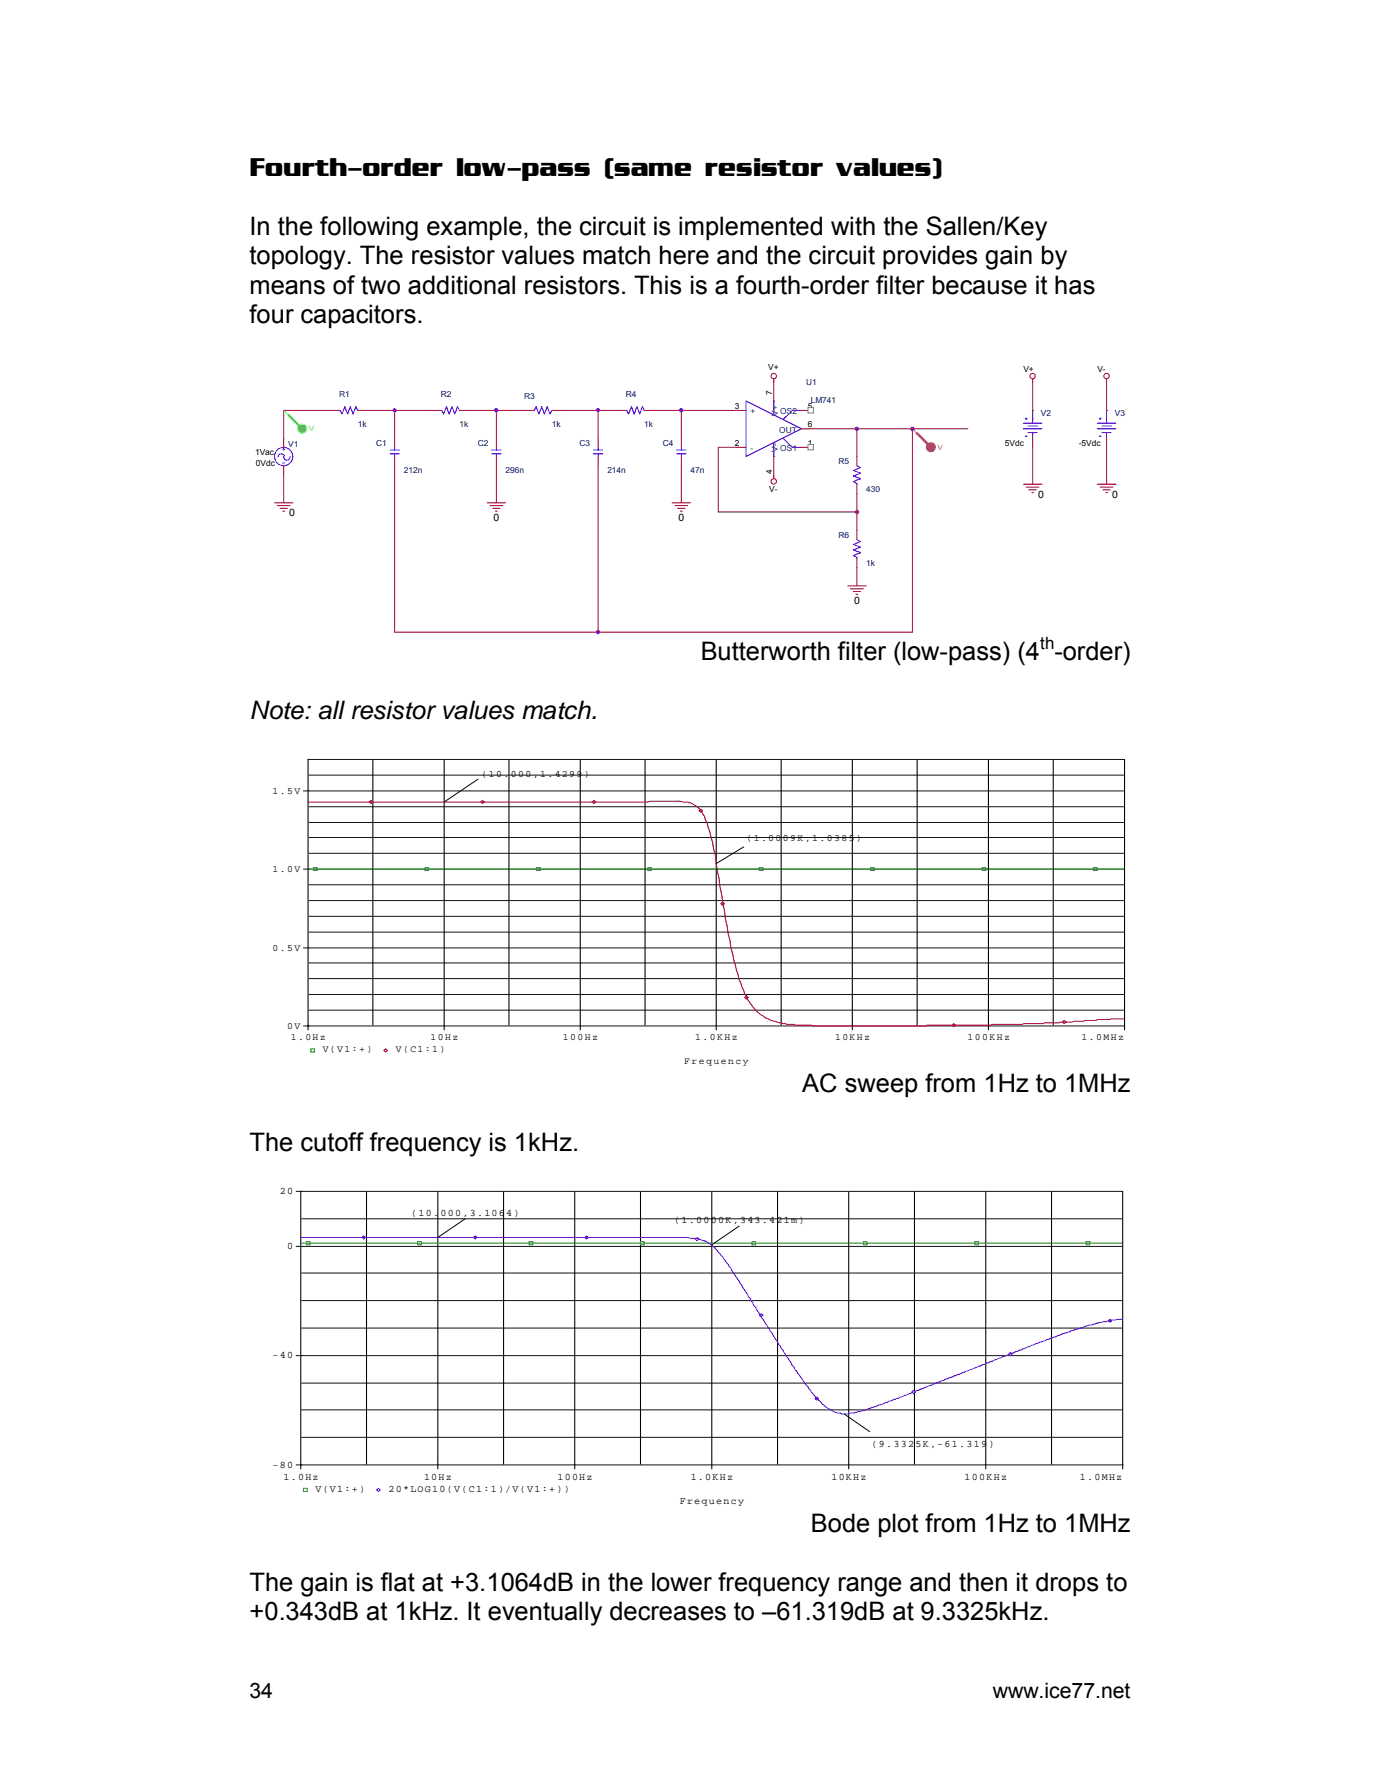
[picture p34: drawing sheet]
<svg xmlns="http://www.w3.org/2000/svg" width="216mm" height="279mm" viewBox="0 0 216 279" stroke-linecap="round" stroke-linejoin="round" font-family="sans-serif">
<defs><g id="words">
<g font-size="4">
<text x="39" y="27.5">Fourth-order low-pass (same resistor values)</text>
<text x="39" y="36.8">In the following example, the circuit is implemented with the Sallen/Key</text>
<text x="39" y="41.4">topology. The resistor values match here and the circuit provides gain by</text>
<text x="39" y="46">means of two additional resistors. This is a fourth-order filter because it has</text>
<text x="39" y="50.5">four capacitors.</text>
<text x="109.6" y="103.4">Butterworth filter (low-pass) (4 -order)</text>
<text x="39" y="112.6">Note: all resistor values match.</text>
<text x="125.5" y="171">AC sweep from 1Hz to 1MHz</text>
<text x="39" y="180.1">The cutoff frequency is 1kHz.</text>
<text x="126.9" y="239.8">Bode plot from 1Hz to 1MHz</text>
<text x="39" y="249">The gain is flat at +3.1064dB in the lower frequency range and then it drops to</text>
<text x="39" y="253.6">+0.343dB at 1kHz. It eventually decreases to –61.319dB at 9.3325kHz.</text>
</g>
<g font-size="3.3">
<text x="39" y="265.7">34</text>
<text x="155.3" y="265.7">www.ice77.net</text>
</g>
<text font-size="2.6" x="162.8" y="101.5">th</text>
<g font-size="1.6">
<text x="162.4" y="78">0</text>
<text x="174" y="78">0</text>
<text x="45.3" y="80.8">0</text>
<text x="77.2" y="81.6">0</text>
<text x="106.2" y="81.6">0</text>
<text x="133.6" y="94.6">0</text>
<text x="43.8" y="186.9">20</text>
<text x="64.3" y="190.3">(10.000,3.1064)</text>
<text x="105.5" y="191.5">(1.0000K,343.421m)</text>
<text x="44.9" y="195.5">0</text>
<text x="42.6" y="212.6">-40</text>
<text x="136.4" y="226.4">(9.3325K,-61.319)</text>
<text x="42.6" y="229.7">-80</text>
<text x="44.3" y="231.6">1.0Hz</text>
<text x="49.3" y="233.5">V(V1:+)</text>
<text x="60.8" y="233.5">20*LOG10(V(C1:1)/V(V1:+))</text>
<text x="66.3" y="231.6">10Hz</text>
<text x="87.2" y="231.6">100Hz</text>
<text x="108.1" y="231.6">1.0KHz</text>
<text x="130.1" y="231.6">10KHz</text>
<text x="150.9" y="231.6">100KHz</text>
<text x="168.9" y="231.6">1.0MHz</text>
<text x="106.3" y="235.4">Frequency</text>
</g>
<g font-size="1.5">
<text x="42.6" y="124.2">1.5V</text>
<text x="75.4" y="121.6">(10.000,1.4299)</text>
<text x="116.8" y="131.6">(1.0009K,1.0385)</text>
<text x="42.6" y="136.4">1.0V</text>
<text x="42.6" y="148.8">0.5V</text>
<text x="44.9" y="161">0V</text>
<text x="45.5" y="162.9">1.0Hz</text>
<text x="50.5" y="164.7">V(V1:+)</text>
<text x="61.9" y="164.7">V(C1:1)</text>
<text x="67.4" y="162.9">10Hz</text>
<text x="88.1" y="162.9">100Hz</text>
<text x="107.1" y="166.6">Frequency</text>
<text x="108.8" y="162.9">1.0KHz</text>
<text x="130.6" y="162.9">10KHz</text>
<text x="151.4" y="162.9">100KHz</text>
<text x="169.2" y="162.9">1.0MHz</text>
</g>
<g font-size="1.3">
<text x="120.2" y="57.9">V+</text>
<text x="160.1" y="58.2">V+</text>
<text x="171.7" y="58.2">V-</text>
<text x="115" y="64">3</text>
<text x="120.8" y="61.8" transform="rotate(-90 120.8 61.8)">7</text>
<text x="126.4" y="64">5</text>
<text x="39.9" y="71.2">1Vac</text>
<text x="115" y="69.8">2</text>
<text x="126.4" y="66.9">6</text>
<text x="126.4" y="69.8">1</text>
<text x="157.2" y="69.8">5Vdc</text>
<text x="168.8" y="69.8">-5Vdc</text>
<text x="40" y="72.9">0Vdc</text>
<text x="120.3" y="77">V-</text>
<text x="120.8" y="74.2" transform="rotate(-90 120.8 74.2)">4</text>
</g>
<g font-size="1.3" fill="#000080">
<text x="53.1" y="62.1">R1</text>
<text x="69" y="62.1">R2</text>
<text x="82" y="62.5">R3</text>
<text x="97.9" y="62.1">R4</text>
<text x="126.1" y="60.2">U1</text>
<text x="126.8" y="63.1">LM741</text>
<text x="162.9" y="65.1">V2</text>
<text x="174.4" y="65.1">V3</text>
<text x="45.1" y="69.9">V1</text>
<text x="56" y="66.9">1k</text>
<text x="58.8" y="69.8">C1</text>
<text x="71.9" y="66.9">1k</text>
<text x="74.8" y="69.8">C2</text>
<text x="86.3" y="66.9">1k</text>
<text x="90.7" y="69.8">C3</text>
<text x="100.8" y="66.9">1k</text>
<text x="103.7" y="69.8">C4</text>
<text x="63.2" y="74.1">212n</text>
<text x="79.1" y="74.1">296n</text>
<text x="95" y="74.1">214n</text>
<text x="108" y="74.1">47n</text>
<text x="131.2" y="72.6">R5</text>
<text x="135.5" y="77">430</text>
<text x="131.2" y="84.2">R6</text>
<text x="135.5" y="88.6">1k</text>
</g>
<g font-size="1.3" fill="#004080">
<text x="117.4" y="64.8">+</text>
<text x="121.7" y="65.1" transform="rotate(-90 121.7 65.1)">V+</text>
<text x="122.1" y="64.8">OS2</text>
<text x="117.4" y="70.6">-</text>
<text x="121.7" y="70.7" transform="rotate(-90 121.7 70.7)">V-</text>
<text x="121.9" y="67.7">OUT</text>
<text x="122.1" y="70.6">OS1</text>
</g>
<text font-size="1.2" fill="#5f5" x="48.3" y="67.5">V</text>
<text font-size="1.2" fill="#f55" x="146.7" y="70.4">V</text>
</g></defs>
<circle cx="145.6" cy="70" r=".71" fill="#f55" stroke="#f55" stroke-width=".16"/>
<path d="M142.7 67.1l2.9 2.9" fill="none" stroke="#f55" stroke-width=".16"/>
<path d="M143.5 67.8l2.1 2.2" fill="none" stroke="#f55" stroke-width=".43"/>
<path d="M116.7 62.8l8.7 4.3-8.7 4.4zM121.1 62.8v2.2M121.1 69.3v2.2M122.5 68.6l1.5 1.4h1.4M125.4 64.2h-1.4l-1.5 1.5M134.1 72.9l.5 .3-1.1 .4 1.1 .5-1.1 .4 1.1 .4-1.1 .5 .6 .3v.1M134.1 84.5l.5 .3-1.1 .4 1.1 .4-1.1 .5 1.1 .4-1.1 .5 .6 .2v.2" fill="none" stroke="#00f" stroke-width=".16"/>
<g fill="none" stroke="#f00" stroke-width=".16">
<path d="M161.6 59.3v.6M173.1 59.3v.6M42.9 78.7h2.9M43.4 79.1h2M43.8 79.6h1.2M115.3 64.2h1.4M115.3 70h1.4M121.1 62.8h.1M121.1 71.5h.1M125.4 64.2h1.4M125.4 70h1.4M125.4 67.1h1.4"/>
<path d="M134.1 71.5v1.4M134.1 75.8v1.5M44.2 80h.3M134.1 83v1.5M134.1 87.4v1.4"/>
<circle cx="161.5" cy="58.9" r=".43"/>
<circle cx="173.1" cy="58.9" r=".43"/>
</g>
<path d="M57.4 64.2h4.3M77.7 72.9v5.8M93.6 64.2h2.9M134.1 67.1v4.4M161.6 70v5.8M134.1 88.8v2.9" fill="none" stroke="#800040" stroke-width=".16"/>
<g fill="#fff" stroke="#808080" stroke-width=".16">
<path d="M126.4 69.6h.9v.8h-.9z" fill-rule="evenodd"/>
<path d="M126.4 63.8h.9v.8h-.9z" fill-rule="evenodd"/>
</g>
<g fill="none" stroke="#800040" stroke-width=".16">
<path d="M121.1 59.9v2.9M161.6 59.9v4.3M173.1 59.9v4.3M44.4 74.4v4.3M51.6 64.2h-7.2v4.4M67.5 64.2h-5.8v4.4M73.3 64.2h8.7M77.7 64.2v4.4M87.8 64.2h5.8v4.4M93.6 72.9v26.1M102.3 64.2h13M106.6 64.2v4.4"/>
<path d="M106.6 72.9v5.8M115.3 70h-2.9v10.1h21.7M121.1 71.5v2.9M126.8 67.1h24.6M134.1 77.3v5.7M142.7 67.1v31.9h-81v-26.1M173.1 70v5.8"/>
</g>
<g fill="#f0f" stroke="#f0f" stroke-width=".16">
<circle cx="134.1" cy="80.1" r=".28"/>
<circle cx="142.7" cy="67.1" r=".28"/>
<circle cx="134.1" cy="67.1" r=".28"/>
<circle cx="93.6" cy="98.9" r=".28"/>
<circle cx="77.7" cy="64.2" r=".28"/>
<circle cx="93.6" cy="64.2" r=".28"/>
<circle cx="106.6" cy="64.2" r=".28"/>
<circle cx="61.7" cy="64.2" r=".28"/>
</g>
<g fill="none" stroke="#00f" stroke-width=".16">
<path d="M44.2 72.5h.3M44.2 70.3h.3M44.4 70.2v.2M44.5 71.4a.5 .5 0 0 0-.5-.4 .5 .5 0 0 0-.5 .5M45.4 71.4a.5 .5 0 0 1-.5 .6 .5 .5 0 0 1-.5-.5M53.1 64.2h.1l.3 .6 .4-1.2 .5 1.2 .4-1.2 .4 1.2 .5-1.2 .3 .6M61 71h1.5M61 70.4h1.5M61.7 70v.4M61.7 71v.5M69 64.2h.1l.3 .6 .5-1.2 .4 1.2 .4-1.2 .4 1.2 .5-1.2 .3 .6M76.9 71h1.5"/>
<path d="M76.9 70.4h1.5M77.7 70v.4M77.7 71v.5M83.4 64.2h.2l.3-.6 .4 1.2 .5-1.2 .4 1.2 .4-1.2 .4 1.2 .3-.6M92.8 71h1.5M92.8 70.4h1.5M93.6 70v.4M93.6 71v.5M97.9 64.2h.1l.3 .6 .5-1.2 .4 1.2 .5-1.2 .4 1.2 .4-1.2 .3 .6M105.9 71h1.4M105.9 70.4h1.4M106.6 70v.4"/>
<path d="M106.6 71v.5M160.1 66.3h2.9M160.1 67.1h2.9M160.4 65.5h.3M160.4 68.3h.3M160.5 65.4v.3M160.8 66.7h1.5M160.8 67.7h1.5M161.6 64.2v2.1M161.6 67.7v.9M171.7 67.1h2.9M171.7 66.3h2.9"/>
<path d="M172 65.5h.3M172 68.3h.3M172.1 65.4v.3M172.4 66.7h1.5M172.4 67.7h1.5M173.1 64.2v2.1M173.1 67.7v.9"/>
<circle cx="44.4" cy="71.5" r="1.44"/>
</g>
<g fill="none" stroke="#f00" stroke-width=".16">
<path d="M121.1 59.3v.6M44.4 68.6v1.4M44.4 72.9v1.5M51.6 64.2h1.5M56 64.2h1.4M61.7 68.6v1.4M61.7 71.5v1.4M67.5 64.2h1.5M71.9 64.2h1.4M76.2 78.7h2.9M76.6 79.1h2.1M77.1 79.6h1.1"/>
<path d="M77.7 68.6v1.4M77.7 71.5v1.4M82 64.2h1.4M86.3 64.2h1.5M93.6 68.6v1.4M93.6 71.5v1.4M96.5 64.2h1.4M100.8 64.2h1.5M105.1 78.7h2.9M105.6 79.1h2M106 79.6h1.2M106.6 68.6v1.4"/>
<path d="M106.6 71.5v1.4M121.1 74.4v.5M160.1 75.8h2.9M160.5 76.2h2.1M161 76.7h1.1M161.4 77.1h.3M161.6 64.2h.1M161.6 68.6v1.4M171.7 75.8h2.9M172.1 76.2h2M172.6 76.7h1.1M173 77.1h.3"/>
<path d="M173.1 64.2h.1M173.1 68.6v1.4M77.5 80h.3M106.4 80h.3M132.6 91.7h2.9M133.1 92.2h2M133.5 92.6h1.1M133.9 93h.3"/>
<circle cx="121" cy="58.9" r=".43"/>
<circle cx="121" cy="75.4" r=".43"/>
</g>
<circle cx="47.3" cy="67.1" r=".71" fill="#5f5" stroke="#5f5" stroke-width=".16"/>
<path d="M44.4 64.2l2.9 2.9" fill="none" stroke="#5f5" stroke-width=".16"/>
<path d="M45.1 65l2.2 2.1" fill="none" stroke="#5f5" stroke-width=".43"/>
<g fill="none" stroke="#000" stroke-width=".16">
<path d="M58.3 119v41.5M69.5 119v42.2M79.6 119v41.5M90.8 119v42.2M100.9 119v41.5M112.1 119v42.2M122.2 119v41.5M133.3 119v42.2M143.5 119v41.5M154.6 119v42.2M164.8 119v41.5M47.5 136h128.3"/>
<path d="M47.5 123.8h128.3M48.3 138.5h127.5M48.3 133.6h127.5M48.3 131.1h127.5M48.3 128.7h127.5M48.3 126.3h127.5M48.3 121.3h127.5M74.8 122l-5.3 3.5M116.4 132.6l-4.3 2.6M47.5 148.4h128.3M48.3 158.1h127.5M48.3 155.7h127.5"/>
<path d="M48.3 153.2h127.5M48.3 150.7h127.5M48.3 145.9h127.5M48.3 143.4h127.5M48.3 141h127.5M47.5 160.6h128.4M48.2 161.2v-42.3h127.7v42.3M46.3 186.5h129.3v43.4M47.1 186.5v43.4M47.2 199.3h128.3M47.2 190.8h128.3M57.3 186.6v42.6"/>
<path d="M68.5 186.6v43.3M72.8 190.8l-4.3 2.9M78.8 186.6v42.6M89.9 186.6v43.3M100.2 186.6v42.6M111.4 186.6v43.3M115.6 191.9l-4.2 2.9M121.6 186.6v42.6M132.8 186.6v43.3M143.1 186.6v42.6M154.2 186.6v43.3M164.5 186.6v42.6"/>
<path d="M175.5 195.1h-129.2M46.3 212.2h129.2M47.2 216.5h128.3M47.2 207.9h128.3M47.2 203.6h128.3M46.3 229.3h129.3M47.2 225h128.3M47.2 220.7h128.3M132.1 221.3l4 2.8"/>
</g>
<g fill="none" stroke="#0a0" stroke-width=".16">
<path d="M48.2 136h127.7M49.1 135.8h.5v.5h-.5zM66.5 135.8h.6v.5h-.6zM83.9 135.8h.6v.5h-.6zM101.3 135.8h.6v.5h-.6zM118.8 135.8h.6v.5h-.6zM136.2 135.8h.6v.5h-.6zM153.6 135.8h.6v.5h-.6zM171.1 135.8h.5v.5h-.5zM48.6 164.2h.6v.5h-.6zM47.1 194.6h128.5M47.9 194.3h.6v.5h-.6z"/>
<path d="M65.3 194.3h.6v.5h-.6zM82.8 194.3h.6v.5h-.6zM100.2 194.3h.6v.5h-.6zM117.6 194.3h.6v.5h-.6zM135.1 194.3h.5v.5h-.5zM152.5 194.3h.6v.5h-.6zM169.9 194.3h.6v.5h-.6zM47.5 233h.5v.5h-.5z"/>
</g>
<path d="M48.2 125.5h53.1l.3-.1h4.8l.4 .1a3.2 3.2 0 0 1 3.1 1.9l.3 .4 .1 .4a33.1 33.1 0 0 1 1.9 8.1l.3 1.2 .1 1.2 1.7 9.7 1.2 4.2a18.4 18.4 0 0 0 1.8 4.4 6.9 6.9 0 0 0 5 3.1l.2 .1a95.2 95.2 0 0 0 12 .4h10.3l.3-.1h10l.1-.2h3.2a4.1 4.1 0 0 0 2-.1h2.8l.2-.1h2.2l.3-.1h1.9l.3-.1h1.4l.3-.2h1.7l.1-.1 4.3-.1M57.8 125.5l.3-.2 .2 .2-.2 .3zM75.2 125.5l.3-.2 .3 .2-.3 .3zM92.6 125.5l.3-.2 .3 .2-.3 .3zM109.3 126.9l.3-.3 .3 .3-.3 .2zM112.8 141.5l.3-.3 .2 .3-.2 .2zM116.5 156.1l.3-.2 .3 .2-.3 .3zM166.2 160l.3-.3 .3 .3-.3 .2zM60 164.4l.3-.2 .3 .2-.3 .3zM148.9 160.5l.3-.3 .3 .3-.3 .2z" fill="none" stroke="#a00" stroke-width=".16"/>
<path d="M47.1 193.7h57.9a9.3 9.3 0 0 1 3 .1 5.5 5.5 0 0 1 4.8 2.7l1.5 2 2.8 4.4 .3 .3 .5 1.1 .3 .3 1 1.8 .3 .2 1 1.8 .3 .2 1 1.8 .7 .9 2.3 3.7 .7 .9a28.5 28.5 0 0 0 3.6 4.3l.4 .2a3.4 3.4 0 0 0 2 .8l.1 .1 2-.1 .2-.1 .8-.2 1.3-.5 1.2-.2 1.4-.7h.3l1-.5 .7-.1 1-.5h.3l1-.5h.3l1-.5h.3l1-.5h.3l2.2-1h.3l1-.6h.3l1-.4h.3l1-.5h.3l1-.6h.3l1-.5h.2l1-.5h.3l3.6-1.5h.3l1-.5h.3l1-.5h.3l3.1-1.3h.3l.4-.2 1-.3 .4-.2h.3l.2-.2h.3l3.5-1.1 1.2-.1 .1-.1 1.3-.2 .3-.1h.8M56.6 193.7l.3-.3 .3 .3-.3 .3zM74.1 193.7l.2-.3 .3 .3-.3 .3zM91.5 193.7l.3-.3 .3 .3-.3 .3zM108.8 194l.3-.3 .2 .3-.2 .2zM118.8 205.9l.3-.3 .3 .3-.3 .2zM127.5 218.9l.3-.2 .3 .2-.3 .3zM142.6 217.9l.3-.3 .3 .3-.3 .2zM157.8 211.9l.3-.2 .3 .2-.3 .3zM173.4 206.8l.3-.3 .2 .3-.2 .2zM58.9 233.2l.3-.2 .3 .2-.3 .3z" fill="none" stroke="#5400ff" stroke-width=".16"/>
<use href="#words"/>
</svg>
